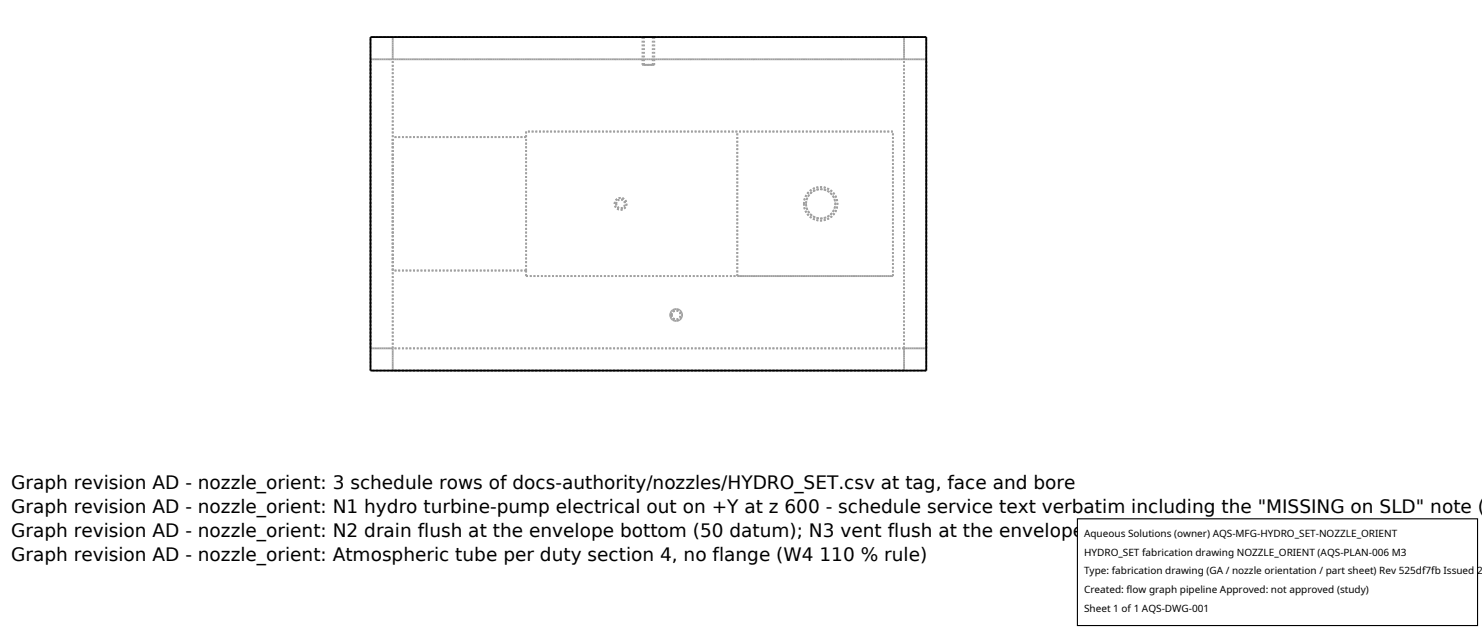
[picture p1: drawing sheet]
<svg xmlns="http://www.w3.org/2000/svg" width="212mm" height="90mm" viewBox="0 0 212 90" stroke-linecap="round" stroke-linejoin="round" font-family="sans-serif">
<defs><g id="words">
<g font-size="2.6">
<text x="1.6" y="69.8">Graph revision AD - nozzle_orient: 3 schedule rows of docs-authority/nozzles/HYDRO_SET.csv at tag, face and bore</text>
<text x="1.6" y="73.3">Graph revision AD - nozzle_orient: N1 hydro turbine-pump electrical out on +Y at z 600 - schedule service text verbatim including the &quot;MISSING on SLD&quot; note (</text>
<text x="1.6" y="76.7">Graph revision AD - nozzle_orient: N2 drain flush at the envelope bottom (50 datum); N3 vent flush at the envelope top (800 datum = box top)</text>
<text x="1.6" y="80.2">Graph revision AD - nozzle_orient: Atmospheric tube per duty section 4, no flange (W4 110 % rule)</text>
</g>
<g font-size="1.4">
<text x="154.8" y="76.6">Aqueous Solutions (owner) AQS-MFG-HYDRO_SET-NOZZLE_ORIENT</text>
<text x="154.8" y="79.3">HYDRO_SET fabrication drawing NOZZLE_ORIENT (AQS-PLAN-006 M3</text>
<text x="154.8" y="82">Type: fabrication drawing (GA / nozzle orientation / part sheet) Rev 525df7fb Issued 2</text>
<text x="154.8" y="84.7">Created: flow graph pipeline Approved: not approved (study)</text>
<text x="154.8" y="87.4">Sheet 1 of 1 AQS-DWG-001</text>
</g>
</g></defs>
<g fill="none" stroke="#a0a0a0" stroke-width=".26" stroke-dasharray=".3 .3" stroke-linecap="butt">
<path d="M52.9 8.5h3.2M56.1 8.5h73M56.1 8.5v-3.2M56.1 5.3v3.2M56.1 8.5h-3.2M75.1 19.6v-.8M75.1 19.6h-19M91.8 9.3v-4M91.8 9.3h1.6M91.8 5.3h1.6M92 9.3v-4M92 9.3h1.2"/>
<path d="M92 5.3h1.2M93.2 9.3h-1.2M93.2 5.3h-1.2M93.2 5.3v4M93.4 9.3h-1.6M93.4 5.3h-1.6M93.4 5.3v4M105.3 18.8h-30.2M127.5 18.8h-52.4M127.5 18.8h-22.2M129.1 5.3h-73M129.1 8.5h3.2"/>
<path d="M129.1 8.5v-3.2M129.1 5.3v3.2M129.1 8.5h-73M132.3 5.3h-79.4M132.3 8.5h-3.2M56.1 38.6v-19M75.1 39.4h52.4M75.1 39.4v-.8M75.1 38.6h-19M75.1 39.4h30.2M75.1 38.6v-19M87.8 29.1l.2-.6 .6-.2 .6 .2 .3 .6-.2 .6-.6 .2-.7-.2-.2-.6"/>
<path d="M88 29.1l.2-.4 .4-.2 .5 .1 .2 .5-.2 .4-.5 .2-.4-.1-.2-.5M105.3 39.4v-20.6M114.8 29.1l.2 .9 .5 .8 .7 .5 1 .2 .9-.2 .8-.5 .5-.7 .2-1-.2-.9-.5-.8-.7-.5-1-.2-.9 .2-.8 .5-.5 .8-.2 .9M114.8 29.1l.2-.9 .5-.8 .7-.5 1-.2 .9 .2 .8 .5 .5 .8 .2 .9-.2 .9-.5 .8-.7 .5-1 .2-.9-.2-.8-.5-.5-.7-.2-1M115.1 29.1l.2-.8 .4-.7 .7-.4 .7-.2 .9 .2 .6 .4 .5 .7 .2 .7-.1 .9-.5 .6-.6 .5-.8 .2-.8-.2-.8-.4-.4-.7-.2-.8M115.1 29.1l.2 .8 .4 .7 .7 .4 .7 .2 .9-.2 .6-.4 .5-.6 .2-.8-.1-.8-.5-.7-.6-.5-.8-.2-.8 .2-.8 .4-.4 .7-.2 .8M127.5 39.4v-20.6M127.5 39.4h-22.2M52.9 52.9v-47.6M52.9 49.7h3.2M52.9 49.7v-41.2M56.1 49.7v-41.2"/>
<path d="M56.1 52.9v-3.2M56.1 49.7v3.2M56.1 49.7h-3.2M95.7 45l.3-.6 .5-.3 .6 .2 .3 .6-.2 .6-.6 .3-.6-.2-.3-.6M95.7 45l.3 .6 .5 .2 .6-.2 .3-.6-.2-.6-.6-.3-.6 .3-.3 .6M95.9 45l.2 .4 .5 .2 .4-.2 .2-.4-.2-.4-.4-.2-.5 .1-.2 .5M95.9 45l.2-.4 .5-.2 .4 .1 .2 .5-.2 .4-.4 .2-.5-.2-.2-.4M129.1 52.9h-73M129.1 49.7h-73M129.1 49.7v-41.2M129.1 49.7h3.2M129.1 52.9v-3.2"/>
<path d="M129.1 49.7v3.2M132.3 52.9v-47.6M132.3 49.7v-41.2M132.3 52.9h-79.4M132.3 49.7h-3.2"/>
</g>
<path d="M52.9 5.3h79.4v47.6h-79.4z" fill="none" stroke="#000" stroke-width=".26"/>
<path d="M153.9 74.1h57.1v15.2h-57.1z" fill="#fff" stroke="#000" stroke-width=".16"/>
<use href="#words"/>
</svg>
